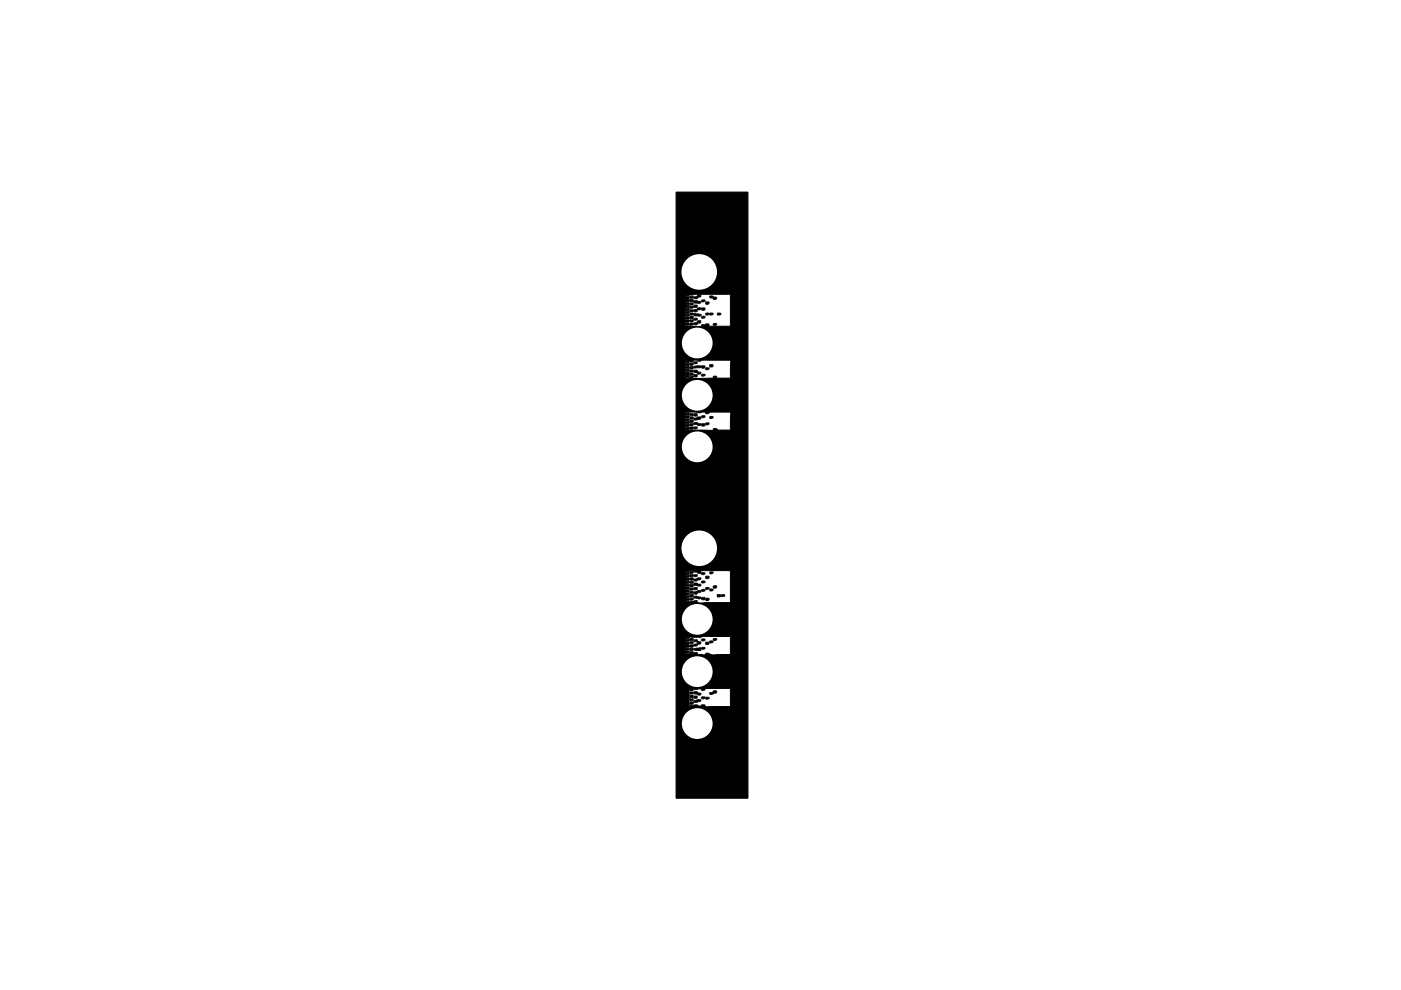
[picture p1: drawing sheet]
<svg xmlns="http://www.w3.org/2000/svg" width="297mm" height="210mm" viewBox="0 0 297 210" stroke-linecap="round" stroke-linejoin="round" font-family="sans-serif">
<g fill="none" stroke="#000" stroke-width=".21">
<path d="M143.3 40.7h15.3v128.5h-15.3zM143.3 69.1h3.1M145.4 63.6l.7-.1v.3l-.1 .2h-.5l-.1-.2M145.4 63l.7-.1v.3l-.1 .2h-.5l-.1-.2M145.4 64.3l.1-.1h.6v.3l-.2 .1h-.4l-.1-.2M145.4 65.4h.7v.3l-.1 .2h-.5zM145.4 79l.7-.1v.3l-.1 .2h-.5zM145.4 79.6l.7-.1v.3l-.1 .2h-.5zM145.4 62.5l-.1 6.6M145.5 66h.6v.4l-.6 .1-.1-.2zM145.5 64.8h.6v.3l-.6 .1-.1-.2zM145.5 66.6h.6v.4l-.6 .1-.1-.2z"/>
<path d="M145.5 67.2h.6v.4h-.6l-.1-.1zM145.5 67.8h.6v.4l-.1 .1h-.5l-.1-.1zM145.5 68.5h.6v.3l-.6 .1-.1-.2zM145.5 76.5h.6v.3l-.6 .1-.1-.2zM145.5 77h.6v.4l-.1 .2h-.5l-.1-.2zM145.5 77.7h.6v.4h-.6l-.1-.1zM145.5 78.3h.6v.4h-.6l-.1-.1zM146.2 62.4h.1M146.2 62.4l.4 .2 .4-.1M146.2 62.4l-.1 .3h-.2h-.4l-.1-.1M146.3 64.9h.7v.4l-.6 .1-.2-.2zM146.3 62.8h.7v.4h-.6l-.2-.1z"/>
<path d="M146.3 65.7h.7v.3l-.6 .1-.2-.1zM146.3 64.3h.7v.3l-.6 .1-.2-.2zM146.3 63.5h.7v.4l-.6 .1-.2-.2zM146.3 67.1h.7v.4l-.6 .1-.2-.2zM146.3 66.4h.7v.3l-.6 .1-.2-.2zM146.3 67.8h.7v.4h-.6l-.2-.1zM146.3 68.5h.7v.3l-.6 .1-.2-.2zM146.3 77h.7v.4l-.6 .1-.2-.2zM146.3 77.7h.7v.4l-.6 .1-.2-.1zM146.3 78.5h.7v.3l-.6 .1-.2-.2zM146.3 79.2h.7v.3l-.6 .1-.2-.2zM146.4 69.1h.1"/>
<path d="M146.6 79.8h.1M147 62.5h.1M147 62.5l7.9-.1v6.8h-5.4v-.2M147.1 66.5l1.5 .1v.4h-1.4l-.1-.2zM147.1 67.6l.1-.1h.6v.3l-.2 .1h-.4zM147.1 76.9l.1-.2h.6v.3l-.2 .1h-.4zM147.2 65.6h.5l.2-.3h.7v.3l-.7 .1-.1 .3-.2 .1h-.4l-.1-.1zM147.2 63.8l1.4 .1v.4h-1.4l-.1-.2zM147.2 77.6h1.4v.3l-1.2 .2-.3-.2zM147.2 78.5h.6l.1 .3 .7 .1v.3l-.6 .1-.2-.3h-.6l-.1-.2zM147.2 64.7h.6v.4l-.6 .1-.1-.2zM147.2 79.4h.6v.4l-.6 .1-.1-.1z"/>
<path d="M147.5 68.8h.1M147.5 63.3h.1M147.5 79h.1M147.8 65.4h.1M147.8 68.7h.1M147.8 63.2h.1M147.8 62.7h.1M147.8 79.2h.1M147.8 62.7l.1-.1h.7v.3l-.7 .1-.1 .2M147.8 68.7l.1-.2 .7-.1v-.4h-.6l-.3 .4h-.5l-.1 .2 .1 .2h.3M147.8 62.7l-.1 .2h-.5l-.1 .2 .1 .2h.3M147.8 63.2l-.3 .1"/>
<path d="M147.8 68.7l-.3 .1M148.3 65.3h.1M148.3 62.6h.1M148.6 66.8h.1M148.6 76.5h.1M148.6 76.5l-.3 .1-.5-.2h-.7l-.1 .3-.6 .1-.3-.4h-.8v3.8M148.6 76.5l6.3-.1v3.8l-7.9 .1v-.5h-.7l-.1 .2M148.7 63.8l.1-.2h.6l.1 .2-.3 .2h-.4zM148.7 67.2l.1-.1h.6l.1 .1-.3 .3h-.4zM148.7 79.5l.1-.2h.6l.1 .2-.3 .3h-.4zM148.8 65.3h.6l.1 .2-.2 .3h-.5l-.1-.3zM148.8 77.6h.6l.1 .2-.2 .3h-.5l-.1-.3z"/>
<path d="M149.5 69h.1M149.5 69l-.1-.2h-.6l-.1 .5-2.3-.2M149.6 64h.7l.1 .3-.3 .2h-.4zM149.6 78.1l.7-.1 .1 .1-.1 .2-.6 .1zM149.7 66.4h.6l.1 .1-.1 .2-.6 .1zM149.7 69.2l-.1-.5h.7l.1 .2-.3 .3M150.5 77.3h.6l.1 .3-.2 .2h-.5zM150.5 66.4h.6l.1 .1-.1 .2-.6 .1zM150.5 62.7l1.4 .3 .1 .2-.3 .3h-.4l-.2-.3h-.6zM150.8 63.2h.1M151.2 63.3h.1M151.2 68.7l.7-.1 .1 .1-.1 .2-.6 .1z"/>
<path d="M152.1 66.4h.6l.1 .1-.1 .2-.6 .1zM152.7 66.7h.1M145.4 88.2l.7-.1v.4l-.1 .1h-.5zM145.4 90.7l.7-.1v.3l-.1 .2h-.5zM145.5 87.5h.6v.4l-.6 .1-.1-.2zM145.5 88.8h.6v.4h-.6l-.1-.1zM145.5 89.4h.6v.3l-.6 .1-.1-.1zM145.5 90h.6v.3l-.6 .1-.1-.1zM146.2 80h.1M146.2 80l-.2 .2h-2.7M146.3 87.7h.7v.4h-.6l-.2-.1zM146.3 88.4h.7v.4l-.6 .1-.2-.2z"/>
<path d="M146.3 89.2h.7v.3l-.6 .1-.2-.2zM146.3 89.8h.7v.4l-.6 .1-.2-.2zM146.3 90.5h.7v.4l-.6 .1-.2-.2zM147.1 88.8l.1-.2h.6l.1-.2h.7v.4l-.7 .1a.53 .53 0 0 1-.8-.1zM147.1 89.7l.1-.1h.5l.4 .2h.5v.4l-.3 .1-.5-.3h-.6zM147.1 90.7l.1-.2h.6v.3l-.2 .1h-.4zM147.2 87.7h.6v.4l-.6 .1-.1-.1zM147.8 89.7h.1M147.8 89h.1M148.6 87.5h.1M148.6 87.5l-3.3-.1v3.8M148.6 87.5l.9-.1 .1 .1"/>
<path d="M148.7 88.3l.1-.2h.6l.1 .2-.3 .3h-.4zM148.8 89.8h.6l.1 .3-.2 .2h-.5l-.1-.2zM149.6 87.5h.1M149.6 89.7h.7l.1 .1-.1 .2-.6 .1zM149.6 87.5l.1 .2h.2M149.9 87.7h.1M150.4 87.5h.1M150.4 87.5l-.5 .2M150.4 87.5l4.5-.1v3.8l-2.9-.1M150.5 88.3h.6l.1 .2-.1 .1-.6 .1zM151.3 80.2v-.4h.6v.3l-.3 .1M152 91h.1"/>
<path d="M152 91.1h.1M152 91l-.1-.2h-.6l-.1 .5-7.9-.1M152 91v.1M153.4 91.2h.1M143.3 136.8l2.8-.1v.4l-.1 .1h-.5l-.1-.1M145.4 138.7h.1M145.4 135.1h.1M145.4 127.6h.1M145.4 121.2h.5l.3-.2h.8l.2 .2 .6 .1 .1 .2h.7M145.4 121.6l.1-.2h.6v.4h-.2h-.4l-.1-.1M145.4 122.2l.1-.2h.6v.3l-.2 .1h-.4l-.1-.1M145.4 122.7l.7-.1v.3l-.1 .2h-.5l-.1-.2"/>
<path d="M145.4 123.4l.1-.1h.6v.3l-.2 .1h-.4l-.1-.2M145.4 124l.1-.1h.6v.3l-.2 .1h-.4l-.1-.2h-2.1M145.4 124.6l.1-.1h.6v.3l-.2 .1h-.4l-.1-.2M145.4 125.1h.7v.3l-.1 .2h-.5l-.1-.2M145.4 125.9l.1-.2h.6v.4l-.2 .1h-.4l-.1-.2M145.4 126.5l.1-.2h.6v.4h-.2h-.4l-.1-.1M145.4 127.1l.1-.2h.6v.4h-.2h-.4l-.1-.1M145.4 127.6l.7-.1 .1 .2M145.4 135.7l.1-.1h.6v.3l-.6 .1-.1-.2M145.4 136.2l.7-.1v.4l-.1 .2h-.5l-.1-.2M145.4 137.6l.1-.2h.6v.4h-.6l-.1-.1M145.4 138.2l.1-.2h.6v.3l-.2 .1h-.4l-.1-.1"/>
<path d="M145.4 121.1v6.5M145.4 135.1v3.6M146.1 138.7h.1M146.1 135.1h.1M146.1 135.1v.2l-.2 .1h-.4l-.1-.2M146.2 135h.1M146.2 135l.5 .1 1.6 .1 .3-.2M146.2 127.7l.1-.2h.7v.2M146.2 127.7v.1M146.2 135l-.1 .1M146.3 121.2h.7v.3l-.6 .1-.2-.2zM146.3 121.8h.7v.4l-.6 .1-.2-.2z"/>
<path d="M146.3 122.5h.7v.4l-.6 .1-.2-.1zM146.3 123.3h.7v.3l-.6 .1-.2-.2zM146.3 124h.7v.4l-.6 .1-.2-.2zM146.3 124.7h.7v.4h-.6l-.2-.1zM146.3 125.4h.7v.3l-.6 .1-.2-.2zM146.3 126.1h.7v.4l-.6 .1-.2-.2zM146.3 126.8h.7v.4l-.6 .1-.2-.2zM146.3 135.4h.7v.3l-.6 .1-.2-.2zM146.3 136.1h.7v.3l-.6 .1-.2-.2zM146.3 136.7h.7v.5h-.6l-.2-.1zM146.3 137.5h.7v.3l-.6 .1-.2-.1zM146.3 138.2h.7v.4l-.6 .1-.2-.2z"/>
<path d="M146.6 127.5h.1M147 127.7h.1M147 127.7l.1 .1M147.1 137.7h.1M147.1 127.8h.1M147.1 122.9l.1-.1 .6-.1 .1-.2h.7v.4h-.6l-.3 .3h-.5zM147.1 126.6l.1-.2 1.4 .2v.3l-1.4-.1zM147.1 135.8l.1-.2h.6l.1 .4 .7 .1v.4l-.7 .1-.1 .3-.6 .1-.1-.3 .1-.1h.5l.1-.5h-.6zM147.1 122l.1-.2h.6v.4l-.2 .1h-.4zM147.2 123.6l1.4 .3v.3l-1.4-.1-.1-.1zM147.2 137.5l1.4-.2v.6l-1.4-.1zM147.2 124.5h.6v.5l-.6 .1-.1-.2z"/>
<path d="M147.2 127.8l-.1-.2 .1-.3h.6v.4l-.2 .1M147.5 126h.1M147.8 138.5h.1M147.8 123.7h.1M147.8 125.8h.1M147.8 125.8l.1-.2h.7v-.4h-.7l-.1 .2-.6 .1-.1 .3 .4 .2M147.8 125.8l-.3 .2M147.8 138.5v-.2h-.6l-.2 .5h-.8l-.2-.2-.6 .1M147.8 138.5l.3 .3 1.1 .1h.2l.2-.4h.7l.1 .2M148.2 121h6.7v6.8h-7.8M148.3 121l.3 .1v.4M148.4 138.8h.1"/>
<path d="M148.6 135h.1M148.6 121.5h.1M148.6 135h6.3v3.8l-3.9 .1-.6-.2M148.7 121.6l.1-.2h.6l.1 .2-.3 .2h-.4zM148.7 123.4l.1-.2h.6l.1 .2-.3 .2h-.4zM148.7 125.1l.1-.1h.6l.1 .1-.3 .3h-.4zM148.7 135.6l.1-.1h.6l.1 .1-.3 .3h-.4zM148.7 137.4l.1-.2h.6l.1 .2-.3 .3h-.4zM148.8 126.7h.6l.1 .2-.2 .3h-.5l-.1-.3zM149.6 122.2h.7l.1 .2-.3 .3h-.4zM149.6 124.6l.7-.1 .1 .2-.1 .2-.6 .1zM149.6 126.8h.7l.1 .3-.3 .2h-.4z"/>
<path d="M149.6 136.1h.7l.1 .3-.3 .3h-.4zM149.9 138.5h.1M150.4 138.7h.1M150.5 125l.6-.1 .1 .2-.1 .1-.6 .1zM150.5 136l.6-.1 .1 .2-.1 .1-.6 .1zM150.5 121.2h.6l.1 .2-.1 .2-.6 .1zM151.3 124.2h.6v.4l-.6 .1zM151.3 135.4h.6l.1 .2-.1 .1-.6 .1zM151.6 124.2h.1M152.1 126.1h.6l.1 .3-.7 .2zM152.9 126.2l.7-.1 .1 .1-.1 .2-.6 .1zM153.6 126.4h.1"/>
<path d="M143.3 149h2.7l.1 .4-.1 .2 .2 .1M146.2 149.7h.1M146.2 149.7h.9M146.3 146h.7v.4l-.6 .1-.2-.2zM146.3 146.7h.7v.4l-.6 .1-.2-.2zM146.3 147.4h.7v.4l-.6 .1-.2-.2zM146.3 148.2h.7v.3l-.6 .1-.2-.2zM146.3 148.8h.7v.5l-.6 .1-.2-.2zM147.1 149.7h.1M147.1 146h.1M147.1 146h-1v.4l-.1 .2 .1 .1-.1 .5 .1 .1-.1 .4 .1 .2v.4l-.1 .1 .1 .4-.1 .2M147.1 146l.3 .2 .4-.1"/>
<path d="M147.2 147.6h.6v.4l-.6 .1-.1-.2zM147.8 146.8h.1M147.8 148.8h.1M147.8 148.4h.1M147.8 149.5h.1M147.8 146.1h.1M147.8 146.8v-.2h-.6l-.1 .4 1.2 .4 .3-.1v-.3h-.3M147.8 148.4l.8-.1v.4l-.8 .1M147.8 148.4l-.6 .1-.1 .2 .1 .2 .6-.1M147.8 146.1l.9-.1v.2M147.8 146.8l.5 .2M148.3 147h.1"/>
<path d="M148.7 146.2h.1M148.7 146.2l.1 .2h.4l.2-.1 .1-.3h5.4v3.8l-5.4 .1-.1-.5h-.6l-.1 .3-1.5-.3-.1 .3M148.8 147.7h.6l.1 .2-.1 .2-.6 .1-.1-.2zM149.6 147.9l.7-.1 .1 .2-.1 .2-.6 .1zM150.5 146.9l.5-.1 .2-.3h.7l.1 .1-.1 .3-.6 .1-.3 .2h-.5zM151.2 147.1h.1M151.2 146.6h.1M151.6 146.5h.1"/>
</g>
<g fill="#000">
<path d="M145.5 66h.6v.4l-.6 .1-.1-.2zM145.5 64.8h.6v.3l-.6 .1-.1-.2zM145.5 66.6h.6v.4l-.6 .1-.1-.2zM145.4 65.4h.7v.3l-.1 .2h-.5zM145.5 67.8h.6v.4l-.1 .1h-.5l-.1-.1zM145.5 67.2h.6v.4h-.6l-.1-.1zM145.5 68.5h.6v.3l-.6 .1-.1-.2zM145.4 63l.7-.1v.3l-.1 .2h-.5zM145.5 64.2h.6v.3l-.6 .1-.1-.2zM145.4 63.6l.7-.1v.3l-.1 .2h-.5zM145.4 77.1l.7-.1v.4l-.1 .2h-.5zM145.5 76.5h.6v.3l-.6 .1-.1-.2z"/>
<path d="M145.5 78.3h.6v.4h-.6l-.1-.1zM145.4 79l.7-.1v.3l-.1 .2h-.5zM145.4 79.6l.7-.1v.3l-.1 .2h-.5zM145.5 77.7h.6v.4h-.6l-.1-.1zM146.3 65.7h.7v.3l-.6 .1-.2-.1zM146.3 66.4h.7v.3l-.6 .1-.2-.2zM146.3 64.9h.7v.4l-.6 .1-.2-.2zM146.3 67.1h.7v.4l-.6 .1-.2-.2zM146.3 68.5h.7v.3l-.6 .1-.2-.2zM146.3 67.8h.7v.4h-.6l-.2-.1zM146.3 62.8h.7v.4h-.6l-.2-.1zM146.3 64.3h.7v.3l-.6 .1-.2-.2z"/>
<path d="M146.3 63.5h.7v.4l-.6 .1-.2-.2zM146.3 77h.7v.4l-.6 .1-.2-.2zM146.3 77.7h.7v.4l-.6 .1-.2-.1zM146.3 79.2h.7v.3l-.6 .1-.2-.2zM146.3 78.5h.7v.3l-.6 .1-.2-.2zM147.1 66.5l1.5 .1v.4h-1.4l-.1-.2zM147.2 64.7h.6v.4l-.6 .1-.1-.2zM147.2 63.8l1.4 .1v.4h-1.4l-.1-.2zM147.2 67.5h.6v.3l-.6 .1-.1-.2zM147.2 76.7h.6v.3l-.6 .1-.1-.1zM147.2 78.5h.6l.1 .3 .7 .1v.3l-.6 .1-.2-.3h-.6l-.1-.2zM147.2 79.4h.6v.4l-.6 .1-.1-.1z"/>
<path d="M147.2 65.6h.5l.2-.3h.7v.3l-.7 .1-.1 .3-.2 .1h-.4l-.1-.1zM147.1 68.6l.1-.2h.5l.3-.4h.6v.4l-.7 .1-.1 .2-.6 .1zM147.1 63.1l.1-.2h.5l.2-.3h.7v.3l-.7 .1-.1 .2-.6 .1zM147.2 77.6h1.4v.3l-1.2 .2-.3-.2zM148.8 65.3h.6l.1 .2-.2 .3h-.5l-.1-.3zM148.7 63.8l.1-.2h.6l.1 .2-.3 .2h-.4zM148.7 67.2l.1-.1h.6l.1 .1-.3 .3h-.4zM148.8 77.6h.6l.1 .2-.2 .3h-.5l-.1-.3zM148.7 79.5l.1-.2h.6l.1 .2-.3 .3h-.4zM149.6 68.7h.7l.1 .2-.3 .3h-.4zM149.6 66.5l.7-.1 .1 .1-.1 .2-.6 .1zM149.6 64h.7l.1 .3-.3 .2h-.4z"/>
<path d="M149.6 78.1l.7-.1 .1 .1-.1 .2-.6 .1zM150.5 66.5l.6-.1 .1 .1-.1 .2-.6 .1zM150.5 62.8l.5-.1 .4 .3h.5l.1 .2-.3 .3h-.4l-.2-.3h-.6zM150.5 77.3h.6l.1 .3-.2 .2h-.5zM151.3 68.6h.6l.1 .1-.1 .2-.6 .1zM151.3 79.8h.6l.1 .1-.1 .2-.6 .1zM152.1 66.5l.6-.1 .1 .1-.1 .2-.6 .1zM145.4 90.7l.7-.1v.3l-.1 .2h-.5zM145.5 87.5h.6v.4l-.6 .1-.1-.2zM145.5 88.8h.6v.4h-.6l-.1-.1zM145.4 88.2l.7-.1v.4l-.1 .1h-.5zM145.5 90h.6v.3l-.6 .1-.1-.1z"/>
<path d="M145.5 89.4h.6v.3l-.6 .1-.1-.1zM146.3 88.4h.7v.4l-.6 .1-.2-.2zM146.3 87.7h.7v.4h-.6l-.2-.1zM146.3 90.5h.7v.4l-.6 .1-.2-.2zM146.3 89.2h.7v.3l-.6 .1-.2-.2zM146.3 89.8h.7v.4l-.6 .1-.2-.2zM147.2 87.7h.6v.4l-.6 .1-.1-.1zM147.1 89.7l.1-.1h.5l.4 .2h.5v.4l-.3 .1-.5-.3h-.6zM147.2 90.5h.6v.3l-.6 .1-.1-.1zM147.2 88.6h.6l.1-.2h.7v.4l-.7 .1a.53 .53 0 0 1-.8-.1zM148.7 88.3l.1-.2h.6l.1 .2-.3 .3h-.4zM148.8 89.8h.6l.1 .3-.2 .2h-.5l-.1-.2z"/>
<path d="M149.6 89.7h.7l.1 .1-.1 .2-.6 .1zM150.5 88.4l.6-.1 .1 .2-.1 .1-.6 .1zM145.5 137.4h.6v.4h-.6l-.1-.1zM145.4 136.2l.7-.1v.4l-.1 .2h-.5zM145.5 138h.6v.3l-.6 .1-.1-.1zM145.4 136.8l.7-.1v.4l-.1 .1h-.5zM145.5 135.6h.6v.3l-.6 .1-.1-.2zM145.5 126.3h.6v.4h-.6l-.1-.1zM145.5 126.9h.6v.4h-.6l-.1-.1zM145.5 123.3h.6v.3l-.6 .1-.1-.2zM145.5 123.9h.6v.3l-.6 .1-.1-.2zM145.5 124.5h.6v.3l-.6 .1-.1-.2z"/>
<path d="M145.4 125.1h.7v.3l-.1 .2h-.5zM145.5 125.7h.6v.4l-.6 .1-.1-.2zM145.5 121.4h.6v.4h-.6l-.1-.1zM145.5 122h.6v.3l-.6 .1-.1-.1zM145.4 122.7l.7-.1v.3l-.1 .2h-.5zM146.3 138.2h.7v.4l-.6 .1-.2-.2zM146.3 137.5h.7v.3l-.6 .1-.2-.1zM146.3 136.7h.7v.5h-.6l-.2-.1zM146.3 136.1h.7v.3l-.6 .1-.2-.2zM146.3 121.2h.7v.3l-.6 .1-.2-.2zM146.3 126.8h.7v.4l-.6 .1-.2-.2zM146.3 126.1h.7v.4l-.6 .1-.2-.2z"/>
<path d="M146.3 125.4h.7v.3l-.6 .1-.2-.2zM146.3 124.7h.7v.4h-.6l-.2-.1zM146.3 124h.7v.4l-.6 .1-.2-.2zM146.3 123.3h.7v.3l-.6 .1-.2-.2zM146.3 122.5h.7v.4l-.6 .1-.2-.1zM146.3 121.8h.7v.4l-.6 .1-.2-.2zM146.3 135.4h.7v.3l-.6 .1-.2-.2zM147.2 135.6h.6l.1 .4 .7 .1v.4l-.7 .1-.1 .3-.6 .1-.1-.2 .1-.2 .6-.1v-.4h-.6l-.1-.2zM147.2 123.6l1.4 .3v.3l-1.4-.1-.1-.1zM147.2 121.8h.6v.4l-.6 .1-.1-.2zM147.2 126.4l1.4 .2v.3l-1.4-.1-.1-.1zM147.2 127.3h.6v.4l-.6 .1-.1-.2z"/>
<path d="M147.2 124.5h.6v.5l-.6 .1-.1-.2zM147.2 122.8l.6-.1 .1-.2h.7v.4h-.6l-.3 .3h-.5l-.1-.2zM147.2 125.5l.6-.1 .1-.2h.7v.4h-.7l-.1 .3-.3 .1-.4-.2zM147.2 137.5l1.4-.2v.6l-1.4-.1zM148.7 137.4l.1-.2h.6l.1 .2-.3 .3h-.4zM148.7 135.6l.1-.1h.6l.1 .1-.3 .3h-.4zM148.7 121.6l.1-.2h.6l.1 .2-.3 .2h-.4zM148.8 126.7h.6l.1 .2-.2 .3h-.5l-.1-.3zM148.7 123.4l.1-.2h.6l.1 .2-.3 .2h-.4zM148.7 125.1l.1-.1h.6l.1 .1-.3 .3h-.4zM149.6 136.1h.7l.1 .3-.3 .3h-.4zM149.6 122.2h.7l.1 .2-.3 .3h-.4z"/>
<path d="M149.6 126.8h.7l.1 .3-.3 .2h-.4zM149.6 124.6l.7-.1 .1 .2-.1 .2-.6 .1zM150.5 135.9h.6l.1 .2-.1 .1-.6 .1zM150.5 121.2h.6l.1 .2-.1 .2-.6 .1zM150.5 124.9h.6l.1 .2-.1 .1-.6 .1zM151.3 135.4h.6l.1 .2-.1 .1-.6 .1zM151.3 124.2h.6v.4l-.6 .1zM152.1 126.1h.6l.1 .3-.7 .2zM153 126.1h.6l.1 .1-.1 .2-.6 .1zM146.3 146.7h.7v.4l-.6 .1-.2-.2zM146.3 147.4h.7v.4l-.6 .1-.2-.2zM146.3 146.1h.7v.3l-.6 .1-.2-.2z"/>
<path d="M146.3 148.2h.7v.3l-.6 .1-.2-.2zM146.3 148.8h.7v.5l-.6 .1-.2-.2zM147.2 146.6h.6l.1 .3 .7 .1v.3l-.3 .1-.5-.2h-.6l-.1-.2zM147.2 147.6h.6v.4l-.6 .1-.1-.2zM147.2 148.5l1.4-.2v.4l-.7 .1a.53 .53 0 0 1-.8-.1zM148.7 147.9l.1-.2h.6l.1 .2-.3 .3h-.4zM149.6 147.9l.7-.1 .1 .2-.1 .2-.6 .1zM150.5 146.9l.5-.1 .2-.3h.7l.1 .1-.1 .3-.6 .1-.3 .2h-.5zM143.3 40.7h15.3v128.5h-15.3v-20.2h2.7v.7h1.1l.1-.3 1.5 .3 .1-.3h.6l.1 .5 5.4-.1v-3.8h-5.4l-.1 .3-.2 .1h-.4l-.1-.3-1.3 .1-.4-.2h-.8l-.2 .6 .1 .1-.1 .5 .1 .1-.1 .4 .1 .2v.4l-.1 .1 .1 .4-.1 .2h-2.7v-12.2h2.1v1.9l.6-.1 .2 .2h.8l.2-.5h.6l.3 .5 1.1 .1h.2l.2-.4h.7l.1 .3 .6 .1 3.9-.1v-3.8h-6.1l-.5 .2-1.6-.1-.5-.1-.1 .3-.2 .1h-.4l-.1-.3v1.7h-2.1v-12.7h2.1v3.5l.7-.1 .1 .3 .1-.3h.7l.1 .3h1.2h6.6v-6.8h-6.7l.4 .1v.4l-.2 .1-1.2-.4-.2-.2h-.8l-.3 .2-.5-.1v3h-2.1v-32.9l7.9 .1 .1-.5h.6l.2 .4h2.8v-3.8h-4.4a.54 .54 0 0 1-.9 .1l-.1-.1h-.8l-.4 .1-.7-.1h-2.3v3.8h-2v-11h2.7l.3-.4h.7v.5l7.9-.1v-3.8h-6.1a.54 .54 0 0 1-1 0h-.7l-.1 .3-.3 .1h-.3l-.3-.4h-.8v3.8h-2v-11.1l5.4 .2 .1-.5h.6l.1 .4h5.4v-6.8h-7.8l-.4 .2-.5-.2-.1 .3h-.2h-.4l-.1-.2-.1 6.6h-2z"/>
<circle cx="148.3" cy="57.7" r="4.3"/>
<circle cx="147.8" cy="72.7" r="3.5"/>
<circle cx="147.8" cy="83.8" r="3.5"/>
<circle cx="147.8" cy="94.7" r="3.5"/>
<circle cx="148.3" cy="116.2" r="4.3"/>
<circle cx="147.8" cy="131.3" r="3.5"/>
<circle cx="147.8" cy="142.4" r="3.5"/>
<circle cx="147.8" cy="153.4" r="3.5"/>
</g>
<path d="M150.3 43.7h1M150.3 166.2h1" fill="none" stroke="#000" stroke-width="3.2"/>
<g fill="#fff">
<circle cx="148.3" cy="57.7" r="3.8"/>
<circle cx="147.8" cy="142.4" r="3.3"/>
<circle cx="147.8" cy="94.7" r="3.3"/>
<circle cx="147.8" cy="83.8" r="3.3"/>
<circle cx="147.8" cy="153.4" r="3.3"/>
<circle cx="147.8" cy="131.3" r="3.3"/>
<circle cx="148.3" cy="116.2" r="3.8"/>
<circle cx="147.8" cy="72.7" r="3.3"/>
</g>
</svg>
